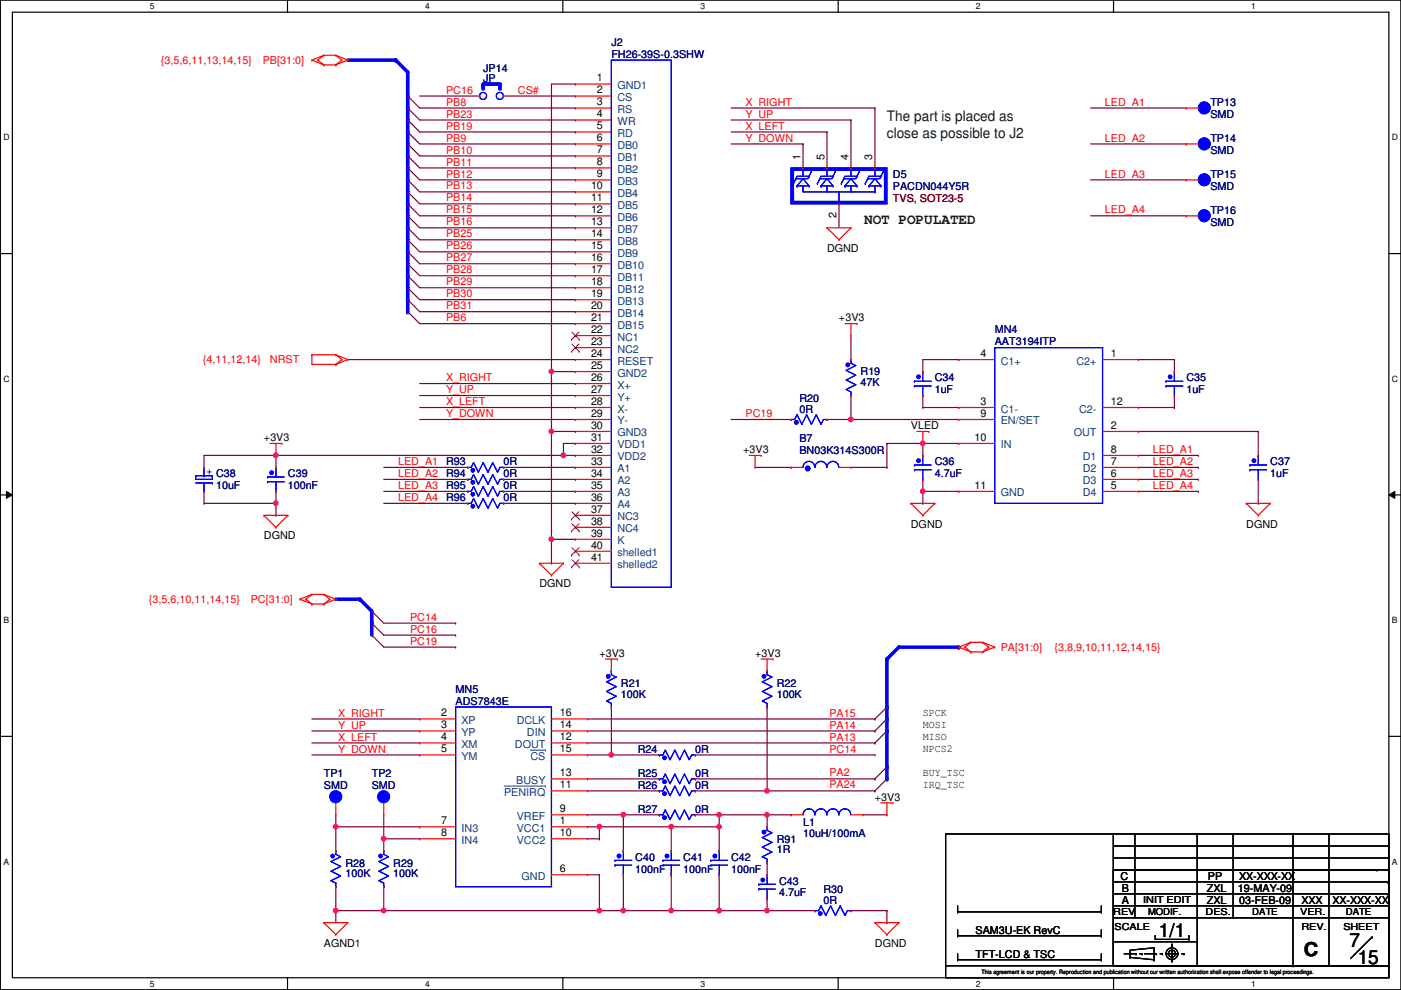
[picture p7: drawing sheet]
<svg xmlns="http://www.w3.org/2000/svg" width="297mm" height="210mm" viewBox="0 0 297 210" stroke-linecap="round" stroke-linejoin="round" font-family="sans-serif">
<defs><g id="words">
<g font-size="4.1">
<text x="245.7" y="198.8">1/1</text>
<text x="276.4" y="202.7">C</text>
<text x="286.1" y="200.8">7</text>
<text x="287.9" y="204.3">15</text>
</g>
<g font-size="3" fill="#003f00">
<text x="188" y="25.7">The part is placed as</text>
<text x="188" y="29.2">close as possible to J2</text>
<text x="183.2" y="47.5">NOT POPULATED</text>
</g>
<g font-size="2.3" fill="#00007f">
<text x="129.6" y="9.7">J2</text>
<text x="102.4" y="15.3">JP14</text>
<text x="102.4" y="17.4">JP</text>
<text x="129.6" y="12.3">FH26-39S-0.3SHW</text>
<text x="256.6" y="22.4">TP13</text>
<text x="256.6" y="25">SMD</text>
<text x="256.6" y="30.1">TP14</text>
<text x="256.6" y="32.6">SMD</text>
<text x="189.3" y="37.7">D5</text>
<text x="189.3" y="40.2">PACDN044Y5R</text>
<text x="256.6" y="37.7">TP15</text>
<text x="256.6" y="40.2">SMD</text>
<text x="256.6" y="45.3">TP16</text>
<text x="256.6" y="47.8">SMD</text>
<text x="210.9" y="70.7">MN4</text>
<text x="210.9" y="73.2">AAT3194ITP</text>
<text x="182.5" y="79.6">R19</text>
<text x="182.5" y="81.9">47K</text>
<text x="198.2" y="80.9">C34</text>
<text x="198.2" y="83.4">1uF</text>
<text x="251.5" y="80.9">C35</text>
<text x="251.5" y="83.4">1uF</text>
<text x="169.5" y="85.2">R20</text>
<text x="169.5" y="87.5">0R</text>
<text x="169.5" y="93.8">B7</text>
<text x="61" y="101.2">C39</text>
<text x="94.6" y="101.2">R94</text>
<text x="94.6" y="98.6">R93</text>
<text x="106.8" y="101.2">0R</text>
<text x="106.8" y="98.6">0R</text>
<text x="169.5" y="96.4">BN03K314S300R</text>
<text x="198.2" y="98.6">C36</text>
<text x="198.2" y="101.2">4.7uF</text>
<text x="269.3" y="98.6">C37</text>
<text x="269.3" y="101.2">1uF</text>
<text x="45.8" y="103.7">10uF</text>
<text x="61" y="103.7">100nF</text>
<text x="94.6" y="103.7">R95</text>
<text x="94.6" y="106.3">R96</text>
<text x="106.8" y="103.7">0R</text>
<text x="106.8" y="106.3">0R</text>
<text x="96.6" y="146.9">MN5</text>
<text x="96.6" y="149.4">ADS7843E</text>
<text x="131.7" y="145.6">R21</text>
<text x="131.7" y="147.9">100K</text>
<text x="164.7" y="145.6">R22</text>
<text x="164.7" y="147.9">100K</text>
<text x="135.2" y="159.6">R24</text>
<text x="147.4" y="159.6">0R</text>
<text x="68.7" y="164.7">TP1</text>
<text x="68.7" y="167.2">SMD</text>
<text x="78.8" y="164.7">TP2</text>
<text x="78.8" y="167.2">SMD</text>
<text x="135.2" y="167.2">R26</text>
<text x="135.2" y="164.7">R25</text>
<text x="147.4" y="167.2">0R</text>
<text x="147.4" y="164.7">0R</text>
<text x="135.2" y="172.3">R27</text>
<text x="147.4" y="172.3">0R</text>
<text x="164.7" y="178.6">R91</text>
<text x="170.3" y="175.1">L1</text>
<text x="170.3" y="177.4">10uH/100mA</text>
<text x="73.2" y="183.7">R28</text>
<text x="83.4" y="183.7">R29</text>
<text x="134.7" y="182.5">C40</text>
<text x="134.7" y="185">100nF</text>
<text x="144.9" y="182.5">C41</text>
<text x="144.9" y="185">100nF</text>
<text x="155" y="182.5">C42</text>
<text x="155" y="185">100nF</text>
<text x="164.7" y="180.9">1R</text>
<text x="73.2" y="186">100K</text>
<text x="83.4" y="186">100K</text>
<text x="165.2" y="187.5">C43</text>
<text x="165.2" y="190.1">4.7uF</text>
<text x="174.6" y="189.3">R30</text>
<text x="174.6" y="191.6">0R</text>
</g>
<g font-size="2.3" fill="#f00">
<text x="34.1" y="13.5">{3,5,6,11,13,14,15}</text>
<text x="55.7" y="13.5">PB[31:0]</text>
<text x="94.6" y="22.4">PB8</text>
<text x="94.6" y="19.9">PC16</text>
<text x="109.8" y="19.9">CS#</text>
<text x="158.1" y="22.4">X_RIGHT</text>
<text x="234.3" y="22.4">LED_A1</text>
<text x="94.6" y="27.5">PB19</text>
<text x="94.6" y="24.9">PB23</text>
<text x="158.1" y="27.5">X_LEFT</text>
<text x="158.1" y="24.9">Y_UP</text>
<text x="94.6" y="32.6">PB10</text>
<text x="94.6" y="35.1">PB11</text>
<text x="94.6" y="30">PB9</text>
<text x="158.1" y="30">Y_DOWN</text>
<text x="234.3" y="30">LED_A2</text>
<text x="94.6" y="40.2">PB13</text>
<text x="94.6" y="37.6">PB12</text>
<text x="234.3" y="37.6">LED_A3</text>
<text x="94.6" y="45.3">PB15</text>
<text x="94.6" y="47.8">PB16</text>
<text x="94.6" y="42.7">PB14</text>
<text x="234.3" y="45.3">LED_A4</text>
<text x="94.6" y="52.9">PB26</text>
<text x="94.6" y="50.3">PB25</text>
<text x="94.6" y="58">PB28</text>
<text x="94.6" y="55.4">PB27</text>
<text x="94.6" y="65.6">PB31</text>
<text x="94.6" y="60.5">PB29</text>
<text x="94.6" y="63">PB30</text>
<text x="94.6" y="68.1">PB6</text>
<text x="43" y="77">{4,11,12,14}</text>
<text x="57.2" y="77">NRST</text>
<text x="94.6" y="80.8">X_RIGHT</text>
<text x="94.6" y="83.4">Y_UP</text>
<text x="94.6" y="85.9">X_LEFT</text>
<text x="94.6" y="88.4">Y_DOWN</text>
<text x="158.1" y="88.4">PC19</text>
<text x="84.4" y="98.6">LED_A1</text>
<text x="84.4" y="101.1">LED_A2</text>
<text x="244.4" y="98.6">LED_A2</text>
<text x="244.4" y="96.1">LED_A1</text>
<text x="244.4" y="101.1">LED_A3</text>
<text x="84.4" y="103.7">LED_A3</text>
<text x="84.4" y="106.2">LED_A4</text>
<text x="244.4" y="103.7">LED_A4</text>
<text x="31.6" y="127.8">{3,5,6,10,11,14,15}</text>
<text x="53.2" y="127.8">PC[31:0]</text>
<text x="86.9" y="131.6">PC14</text>
<text x="86.9" y="134.2">PC16</text>
<text x="86.9" y="136.7">PC19</text>
<text x="212.2" y="138">PA[31:0]</text>
<text x="223.6" y="138">{3,8,9,10,11,12,14,15}</text>
<text x="71.7" y="151.9">X_RIGHT</text>
<text x="71.7" y="154.5">Y_UP</text>
<text x="175.8" y="154.5">PA14</text>
<text x="175.8" y="151.9">PA15</text>
<text x="71.7" y="157">X_LEFT</text>
<text x="71.7" y="159.6">Y_DOWN</text>
<text x="175.8" y="157">PA13</text>
<text x="175.8" y="159.6">PC14</text>
<text x="175.8" y="164.6">PA2</text>
<text x="175.8" y="167.2">PA24</text>
</g>
<g font-size="2.3">
<text x="126.6" y="17.3">1</text>
<text x="126.6" y="19.8">2</text>
<text x="126.6" y="22.4">3</text>
<text x="126.6" y="24.9">4</text>
<text x="126.6" y="27.4">5</text>
<text x="126.6" y="30">6</text>
<text x="126.6" y="32.5">7</text>
<text x="126.6" y="35.1">8</text>
<text x="169.7" y="33.8" transform="rotate(-90 169.7 33.8)">1</text>
<text x="174.8" y="33.8" transform="rotate(-90 174.8 33.8)">5</text>
<text x="179.9" y="33.8" transform="rotate(-90 179.9 33.8)">4</text>
<text x="185" y="33.8" transform="rotate(-90 185 33.8)">3</text>
<text x="125.3" y="40.1">10</text>
<text x="126.6" y="37.6">9</text>
<text x="125.3" y="42.7">11</text>
<text x="125.3" y="45.2">12</text>
<text x="125.3" y="47.8">13</text>
<text x="177.3" y="46.3" transform="rotate(-90 177.3 46.3)">2</text>
<text x="125.3" y="50.3">14</text>
<text x="125.3" y="52.8">15</text>
<text x="175.3" y="53.4">DGND</text>
<text x="125.3" y="55.4">16</text>
<text x="125.3" y="57.9">17</text>
<text x="125.3" y="60.5">18</text>
<text x="125.3" y="63">19</text>
<text x="125.3" y="65.5">20</text>
<text x="125.3" y="68.1">21</text>
<text x="125.3" y="70.6">22</text>
<text x="177.9" y="68.2">+3V3</text>
<text x="125.3" y="73.2">23</text>
<text x="125.3" y="75.7">24</text>
<text x="207.9" y="75.7">4</text>
<text x="235.5" y="75.7">1</text>
<text x="125.3" y="78.2">25</text>
<text x="125.3" y="80.8">26</text>
<text x="125.3" y="83.3">27</text>
<text x="125.3" y="85.9">28</text>
<text x="125.3" y="88.4">29</text>
<text x="207.9" y="85.9">3</text>
<text x="207.9" y="88.4">9</text>
<text x="235.5" y="85.9">12</text>
<text x="56" y="93.6">+3V3</text>
<text x="125.3" y="90.9">30</text>
<text x="125.3" y="93.5">31</text>
<text x="193.1" y="91">VLED</text>
<text x="206.6" y="93.5">10</text>
<text x="235.5" y="90.9">2</text>
<text x="125.3" y="96">32</text>
<text x="125.3" y="98.6">33</text>
<text x="125.3" y="101.1">34</text>
<text x="157.6" y="96.1">+3V3</text>
<text x="235.5" y="96">8</text>
<text x="235.5" y="98.6">7</text>
<text x="235.5" y="101.1">6</text>
<text x="125.3" y="103.6">35</text>
<text x="125.3" y="106.2">36</text>
<text x="206.6" y="103.6">11</text>
<text x="235.5" y="103.6">5</text>
<text x="125.3" y="108.7">37</text>
<text x="125.3" y="111.3">38</text>
<text x="125.3" y="113.8">39</text>
<text x="193.1" y="111.8">DGND</text>
<text x="264.2" y="111.8">DGND</text>
<text x="56" y="114.4">DGND</text>
<text x="125.3" y="116.3">40</text>
<text x="125.3" y="118.9">41</text>
<text x="114.4" y="124.5">DGND</text>
<text x="127.1" y="139.3">+3V3</text>
<text x="160.1" y="139.3">+3V3</text>
<text x="93.6" y="151.9">2</text>
<text x="93.6" y="154.4">3</text>
<text x="118.7" y="151.9">16</text>
<text x="118.7" y="154.4">14</text>
<text x="195.7" y="151.8">SPCK</text>
<text x="195.7" y="154.3">MOSI</text>
<text x="93.6" y="157">4</text>
<text x="93.6" y="159.5">5</text>
<text x="118.7" y="157">12</text>
<text x="118.7" y="159.5">15</text>
<text x="195.7" y="156.8">MISO</text>
<text x="195.7" y="159.4">NPCS2</text>
<text x="118.7" y="164.6">13</text>
<text x="118.7" y="167.1">11</text>
<text x="195.7" y="164.5">BUY_TSC</text>
<text x="195.7" y="167">IRQ_TSC</text>
<text x="118.7" y="172.2">9</text>
<text x="185.5" y="169.8">+3V3</text>
<text x="93.6" y="174.8">7</text>
<text x="93.6" y="177.3">8</text>
<text x="118.7" y="174.8">1</text>
<text x="118.7" y="177.3">10</text>
<text x="118.7" y="184.9">6</text>
<text x="237.6" y="186.5">C</text>
<text x="237.8" y="189.1">B</text>
<text x="237.8" y="191.6">A</text>
<text x="255.9" y="189.1">ZXL</text>
<text x="255.9" y="191.6">ZXL</text>
<text x="256.1" y="186.5">PP</text>
<text x="262.5" y="189.1">19-MAY-09</text>
<text x="262.7" y="186.5">XX-XXX-XX</text>
<text x="262.7" y="191.6">03-FEB-09</text>
<text x="275.9" y="191.6">XXX</text>
<text x="282.5" y="191.6">XX-XXX-XX</text>
<text x="206.8" y="198">SAM3U-EK RevC</text>
<text x="68.7" y="200.7">AGND1</text>
<text x="185.5" y="200.7">DGND</text>
<text x="206.8" y="203">TFT-LCD &amp; TSC</text>
</g>
<g font-size="2.3" fill="#003f7f">
<text x="130.9" y="18.9">GND1</text>
<text x="130.9" y="21.4">CS</text>
<text x="130.9" y="24">RS</text>
<text x="130.9" y="26.5">WR</text>
<text x="130.9" y="29">RD</text>
<text x="130.9" y="31.6">DB0</text>
<text x="130.9" y="34.1">DB1</text>
<text x="130.9" y="36.7">DB2</text>
<text x="130.9" y="39.2">DB3</text>
<text x="130.9" y="41.7">DB4</text>
<text x="130.9" y="44.3">DB5</text>
<text x="130.9" y="46.8">DB6</text>
<text x="130.9" y="49.4">DB7</text>
<text x="130.9" y="51.9">DB8</text>
<text x="130.9" y="54.4">DB9</text>
<text x="130.9" y="57">DB10</text>
<text x="130.9" y="59.5">DB11</text>
<text x="130.9" y="62.1">DB12</text>
<text x="130.9" y="64.6">DB13</text>
<text x="130.9" y="67.1">DB14</text>
<text x="130.9" y="69.7">DB15</text>
<text x="130.9" y="72.2">NC1</text>
<text x="130.9" y="74.8">NC2</text>
<text x="130.9" y="77.3">RESET</text>
<text x="212.2" y="77.3">C1+</text>
<text x="228.2" y="77.3">C2+</text>
<text x="130.9" y="79.8">GND2</text>
<text x="130.9" y="82.4">X+</text>
<text x="130.9" y="84.9">Y+</text>
<text x="130.9" y="87.5">X-</text>
<text x="212.2" y="87.5">C1-</text>
<text x="228.8" y="87.5">C2-</text>
<text x="130.9" y="90">Y-</text>
<text x="130.9" y="92.5">GND3</text>
<text x="130.9" y="95.1">VDD1</text>
<text x="212.2" y="90">EN/SET</text>
<text x="212.2" y="95.1">IN</text>
<text x="227.7" y="92.5">OUT</text>
<text x="130.9" y="97.6">VDD2</text>
<text x="130.9" y="100.2">A1</text>
<text x="229.6" y="97.6">D1</text>
<text x="229.6" y="100.2">D2</text>
<text x="130.9" y="102.7">A2</text>
<text x="130.9" y="105.2">A3</text>
<text x="130.9" y="107.8">A4</text>
<text x="212.2" y="105.2">GND</text>
<text x="229.6" y="102.7">D3</text>
<text x="229.6" y="105.2">D4</text>
<text x="130.9" y="110.3">NC3</text>
<text x="130.9" y="112.9">NC4</text>
<text x="130.9" y="115.4">K</text>
<text x="130.9" y="117.9">shelled1</text>
<text x="130.9" y="120.5">shelled2</text>
<text x="97.9" y="153.5">XP</text>
<text x="109.6" y="153.5">DCLK</text>
<text x="97.9" y="156">YP</text>
<text x="97.9" y="158.6">XM</text>
<text x="97.9" y="161.1">YM</text>
<text x="109.2" y="158.6">DOUT</text>
<text x="111.7" y="156">DIN</text>
<text x="112.5" y="161.1">CS</text>
<text x="109.5" y="166.2">BUSY</text>
<text x="106.9" y="168.7">PENIRQ</text>
<text x="109.6" y="173.8">VREF</text>
<text x="97.9" y="176.4">IN3</text>
<text x="97.9" y="178.9">IN4</text>
<text x="109.6" y="176.4">VCC1</text>
<text x="109.6" y="178.9">VCC2</text>
<text x="110.6" y="186.5">GND</text>
</g>
<text font-size="2.3" fill="#7f0000" x="189.3" y="42.8">TVS, SOT23-5</text>
<text font-size="2.3" fill="#00f" x="43.8" y="100.7">+ C38</text>
<g font-size="2">
<text x="242.4" y="191.4">INIT EDIT</text>
<text x="236" y="194">REV</text>
<text x="236.3" y="197.3">SCALE</text>
<text x="243.4" y="194">MODIF.</text>
<text x="255.6" y="194">DES.</text>
<text x="265.5" y="194">DATE</text>
<text x="275.7" y="194">VER.</text>
<text x="275.9" y="197.3">REV.</text>
<text x="284.8" y="197.3">SHEET</text>
<text x="285.3" y="194">DATE</text>
</g>
<g font-size="1.8">
<text x="31.8" y="1.9">5</text>
<text x="90.1" y="1.9">4</text>
<text x="148.5" y="1.9">3</text>
<text x="206.9" y="1.9">2</text>
<text x="265.3" y="1.9">1</text>
<text x=".7" y="29.8">D</text>
<text x="295.1" y="29.8">D</text>
<text x=".7" y="80.9">C</text>
<text x="295.1" y="80.9">C</text>
<text x=".7" y="132.1">B</text>
<text x="295.1" y="132.1">B</text>
<text x=".7" y="183.3">A</text>
<text x="295.1" y="183.3">A</text>
<text x="31.8" y="209.2">5</text>
<text x="90.1" y="209.2">4</text>
<text x="148.5" y="209.2">3</text>
<text x="206.9" y="209.2">2</text>
<text x="265.3" y="209.2">1</text>
</g>
<g font-size="1.3">
<text x="208.1" y="206.5">This agreement iiis our property. Reproduction and publication without our written authorization shall expose offender ttto lllegal proceedings.</text>
<text x="208.1" y="206.5">This agreement s our property. Reproduction and publication without our written authorization shall expose offender o egal proceedings.</text>
</g>
</g></defs>
<path d="M.1 0h296.9v209.8h-296.9zM2.6 2.6h291.9v204.7h-291.9z" fill="none" stroke="#000" stroke-width=".25"/>
<g fill="#fff">
<path d="M31.8 .3h1v2h-1z"/>
<path d="M31.8 207.6h1v1.9h-1z"/>
</g>
<path d="M61 0v2.6M61 207.3v2.5" fill="none" stroke="#000" stroke-width=".25"/>
<g fill="#fff">
<path d="M90.1 .3h1v2h-1z"/>
<path d="M90.1 207.6h1v1.9h-1z"/>
</g>
<path d="M119.3 0v2.6M119.3 207.3v2.5" fill="none" stroke="#000" stroke-width=".25"/>
<g fill="#fff">
<path d="M148.5 .3h1v2h-1z"/>
<path d="M148.5 207.6h1v1.9h-1z"/>
</g>
<path d="M177.7 0v2.6M177.7 207.3v2.5" fill="none" stroke="#000" stroke-width=".25"/>
<g fill="#fff">
<path d="M206.9 .3h1v2h-1z"/>
<path d="M206.9 207.6h1v1.9h-1z"/>
</g>
<path d="M236.1 0v2.6M236.1 207.3v2.5" fill="none" stroke="#000" stroke-width=".25"/>
<g fill="#fff">
<path d="M265.3 .3h.9v2h-.9z"/>
<path d="M265.3 207.6h.9v1.9h-.9z"/>
<path d="M.7 28.2h1.3v1.9h-1.3z"/>
<path d="M295.1 28.2h1.3v1.9h-1.3z"/>
<path d="M.7 79.3h1.3v2h-1.3z"/>
<path d="M295.1 79.3h1.3v2h-1.3z"/>
</g>
<path d="M.1 53.8h2.5M294.5 53.8h2.5" fill="none" stroke="#000" stroke-width=".25"/>
<g fill="#fff">
<path d="M.7 130.5h1.2v2h-1.2z"/>
<path d="M295.1 130.5h1.2v2h-1.2z"/>
</g>
<path d="M.1 104.9h2.5M294.5 104.9h2.5" fill="none" stroke="#000" stroke-width=".25"/>
<path d="M1.4 104.2l1.2 .7-1.2 .8zM294.5 104.9l1.2-.7v1.5z" fill="#000"/>
<path d="M1.4 104.2l1.2 .7-1.2 .8zM294.5 104.9l1.2-.7v1.5z" fill="none" stroke="#000" stroke-width=".21"/>
<g fill="#fff">
<path d="M.7 181.7h1.2v2h-1.2z"/>
<path d="M295.1 181.7h1.2v2h-1.2z"/>
</g>
<path d="M.1 156.1h2.5M294.5 156.1h2.5" fill="none" stroke="#000" stroke-width=".25"/>
<path d="M66.1 152.4h22.9M66.1 155h22.9M66.1 157.5h22.9M89 152.4h.1M89 155h.1M89 157.5h.1M66.1 160.1h22.9M89 160.1h.1M89 177.8h.1M89 177.8h-7.6v2.6M81.4 180.4h.1" fill="none" stroke="#7f003f" stroke-width=".25"/>
<circle cx="81.3" cy="177.8" r=".49" fill="#f0f"/>
<circle cx="81.3" cy="177.8" r=".49" fill="none" stroke="#f0f" stroke-width=".25"/>
<path d="M89 175.3h.1M89 175.3h-17.8v5.1M71.2 180.4h.1" fill="none" stroke="#7f003f" stroke-width=".25"/>
<circle cx="71.2" cy="175.3" r=".49" fill="#f0f"/>
<circle cx="71.2" cy="175.3" r=".49" fill="none" stroke="#f0f" stroke-width=".25"/>
<path d="M142.3 175.3h10.2M152.5 175.3h.1M71.2 193.1h.1M71.2 188v5.1" fill="none" stroke="#7f003f" stroke-width=".25"/>
<circle cx="152.5" cy="175.3" r=".49" fill="#f0f"/>
<circle cx="152.5" cy="175.3" r=".49" fill="none" stroke="#f0f" stroke-width=".25"/>
<path d="M124.5 177.8h2.6M124.5 172.8h7.7M127.1 177.8h.1M132.2 172.8h.1" fill="none" stroke="#7f003f" stroke-width=".25"/>
<circle cx="132.1" cy="172.7" r=".49" fill="#f0f"/>
<circle cx="132.1" cy="172.7" r=".49" fill="none" stroke="#f0f" stroke-width=".25"/>
<g fill="none" stroke="#7f003f" stroke-width=".25">
<path d="M124.5 157.5h61M124.5 155h61M124.5 152.4h61M185.5 157.5h.1M185.5 155h.1M185.5 152.4h.1M124.5 167.7h15.3M124.5 165.1h15.3M124.5 160.1h5.1M129.6 160.1h.1M139.8 167.7h.1M139.8 165.1h.1"/>
<path d="M147.4 167.7h15.2M147.4 165.1h38.1M162.6 167.7h.1M185.5 165.1h.1"/>
</g>
<circle cx="162.6" cy="167.7" r=".49" fill="#f0f"/>
<circle cx="162.6" cy="167.7" r=".49" fill="none" stroke="#f0f" stroke-width=".25"/>
<path d="M139.8 172.8h.1M139.8 172.8h-7.6v7.6M132.2 180.4h.1M132.2 193.1h.1M132.2 185.5v7.6" fill="none" stroke="#7f003f" stroke-width=".25"/>
<circle cx="132.1" cy="193.1" r=".49" fill="#f0f"/>
<circle cx="132.1" cy="193.1" r=".49" fill="none" stroke="#f0f" stroke-width=".25"/>
<path d="M152.5 193.1h.1M152.5 185.5v7.6" fill="none" stroke="#7f003f" stroke-width=".25"/>
<circle cx="152.5" cy="193.1" r=".49" fill="#f0f"/>
<circle cx="152.5" cy="193.1" r=".49" fill="none" stroke="#f0f" stroke-width=".25"/>
<path d="M71.2 193.1h10.2M81.4 193.1h.1" fill="none" stroke="#7f003f" stroke-width=".25"/>
<circle cx="71.2" cy="193.1" r=".49" fill="#f0f"/>
<circle cx="71.2" cy="193.1" r=".49" fill="none" stroke="#f0f" stroke-width=".25"/>
<circle cx="81.3" cy="193.1" r=".49" fill="#f0f"/>
<circle cx="81.3" cy="193.1" r=".49" fill="none" stroke="#f0f" stroke-width=".25"/>
<path d="M127.1 175.3h15.2M142.3 175.3h.1M132.2 193.1h10.1M142.3 193.1h.1" fill="none" stroke="#7f003f" stroke-width=".25"/>
<circle cx="142.3" cy="175.3" r=".49" fill="#f0f"/>
<circle cx="142.3" cy="175.3" r=".49" fill="none" stroke="#f0f" stroke-width=".25"/>
<path d="M124.5 175.3h2.6M127.1 175.3h.1M81.4 193.1h.1M81.4 188v5.1M127.1 193.1h.1M127.1 193.1h5.1M127.1 185.5v7.6M132.2 193.1h.1" fill="none" stroke="#7f003f" stroke-width=".25"/>
<circle cx="127.1" cy="175.3" r=".49" fill="#f0f"/>
<circle cx="127.1" cy="175.3" r=".49" fill="none" stroke="#f0f" stroke-width=".25"/>
<path d="M152.5 175.3h.1M152.5 172.8v7.6M142.3 193.1h.1M142.3 185.5v7.6M152.5 180.4h.1" fill="none" stroke="#7f003f" stroke-width=".25"/>
<circle cx="142.3" cy="193.1" r=".49" fill="#f0f"/>
<circle cx="142.3" cy="193.1" r=".49" fill="none" stroke="#f0f" stroke-width=".25"/>
<path d="M147.4 172.8h5.1M152.5 172.8h.1" fill="none" stroke="#7f003f" stroke-width=".25"/>
<circle cx="152.5" cy="172.7" r=".49" fill="#f0f"/>
<circle cx="152.5" cy="172.7" r=".49" fill="none" stroke="#f0f" stroke-width=".25"/>
<g fill="none" stroke="#7f003f" stroke-width=".25">
<path d="M127.1 177.8h.1M127.1 175.3v2.5M142.3 175.3v5.1M152.5 172.8h10.1M162.6 172.8h.1M124.5 185.5h2.6M127.1 185.5h.1M142.3 180.4h.1M142.3 193.1h10.2M152.5 193.1h.1M180.4 193.1h7.6M188 193.1h.1"/>
<path d="M188 195.6h.1M188 193.1v2.5"/>
</g>
<circle cx="162.6" cy="172.7" r=".49" fill="#f0f"/>
<circle cx="162.6" cy="172.7" r=".49" fill="none" stroke="#f0f" stroke-width=".25"/>
<path d="M129.6 149.9v10.2M129.6 160.1h.1M183 172.8h5M188 172.8h.1" fill="none" stroke="#7f003f" stroke-width=".25"/>
<circle cx="129.6" cy="160" r=".49" fill="#f0f"/>
<circle cx="129.6" cy="160" r=".49" fill="none" stroke="#f0f" stroke-width=".25"/>
<path d="M162.6 149.9v17.8M129.6 160.1h10.2M139.8 160.1h.1M162.6 167.7h.1M162.6 167.7h22.9M185.5 167.7h.1" fill="none" stroke="#7f003f" stroke-width=".25"/>
<path d="M190.6 137.2l-2.6 2.5" fill="none" stroke="#00f" stroke-width=".76"/>
<circle cx="188" cy="139.7" r=".38" fill="#00f"/>
<path d="M190.6 137.2h12.7" fill="none" stroke="#00f" stroke-width=".76"/>
<circle cx="203.3" cy="137.2" r=".38" fill="#00f"/>
<path d="M188 139.7v10.2" fill="none" stroke="#00f" stroke-width=".76"/>
<circle cx="188" cy="149.9" r=".38" fill="#00f"/>
<path d="M188 149.9v2.5" fill="none" stroke="#00f" stroke-width=".76"/>
<circle cx="188" cy="152.4" r=".38" fill="#00f"/>
<path d="M188 152.4v2.6" fill="none" stroke="#00f" stroke-width=".76"/>
<circle cx="188" cy="155" r=".38" fill="#00f"/>
<path d="M188 155v7.6" fill="none" stroke="#00f" stroke-width=".76"/>
<circle cx="188" cy="162.6" r=".38" fill="#00f"/>
<path d="M188 162.6v2.5" fill="none" stroke="#00f" stroke-width=".76"/>
<circle cx="188" cy="165.1" r=".38" fill="#00f"/>
<path d="M147.4 160.1h38.1M185.5 160.1h.1M152.5 193.1h10.1M162.6 193.1h.1" fill="none" stroke="#7f003f" stroke-width=".25"/>
<circle cx="152.5" cy="193.1" r=".49" fill="#f0f"/>
<circle cx="152.5" cy="193.1" r=".49" fill="none" stroke="#f0f" stroke-width=".25"/>
<g fill="none" stroke="#7f003f" stroke-width=".25">
<path d="M116.9 17.8h5.1M122 17.8h.1M89 33.1h33M89 28h33M122 33.1h.1M122 28h.1M89 58.5h33M89 40.7h33M89 45.8h33M122 58.5h.1M122 40.7h.1M122 45.8h.1"/>
<path d="M89 66.1h33M89 68.6h33M122 66.1h.1M122 68.6h.1M58.5 99.1h.1M58.5 96.6v2.5M89 86.4h33M106.8 99.1h15.2M116.9 91.5v27.9M122 86.4h.1M122 99.1h.1M116.9 119.4h.1"/>
<path d="M116.9 114.3h.1M116.9 114.3h5.1M122 114.3h.1M71.2 175.3h.1M71.2 172.8v2.5M81.4 177.8h.1M81.4 172.8v5"/>
</g>
<circle cx="116.9" cy="114.3" r=".49" fill="#f0f"/>
<circle cx="116.9" cy="114.3" r=".49" fill="none" stroke="#f0f" stroke-width=".25"/>
<path d="M89 88.9h33M122 88.9h.1M58.5 106.7h.1M58.5 104.2v2.5" fill="none" stroke="#7f003f" stroke-width=".25"/>
<circle cx="58.5" cy="106.7" r=".49" fill="#f0f"/>
<circle cx="58.5" cy="106.7" r=".49" fill="none" stroke="#f0f" stroke-width=".25"/>
<g fill="none" stroke="#7f003f" stroke-width=".25">
<path d="M89 35.6h33M89 25.4h33M122 35.6h.1M122 25.4h.1M89 53.4h33M89 48.3h33M122 53.4h.1M122 48.3h.1M89 61h33M116.9 78.8v12.7M122 61h.1M43.3 99.1h.1"/>
<path d="M43.3 96.6v2.5M116.9 91.5h.1M116.9 91.5h5.1M119.5 96.6h.1M119.5 96.6h2.5M119.5 94v2.6M122 96.6h.1M122 91.5h.1M58.5 109.3h.1M58.5 106.7v2.6M106.8 104.2h15.2M106.8 101.6h15.2"/>
<path d="M122 104.2h.1M122 101.6h.1"/>
</g>
<circle cx="116.9" cy="91.5" r=".49" fill="#f0f"/>
<circle cx="116.9" cy="91.5" r=".49" fill="none" stroke="#f0f" stroke-width=".25"/>
<g fill="none" stroke="#7f003f" stroke-width=".25">
<path d="M89 30.5h33M89 22.9h33M122 30.5h.1M122 22.9h.1M89 63.5h33M116.9 78.8h5.1M122 63.5h.1M122 78.8h.1M58.5 96.6h61M119.5 96.6h.1M119.5 94h2.5M122 94h.1"/>
<path d="M106.8 106.7h15.2M122 106.7h.1"/>
</g>
<circle cx="119.4" cy="96.5" r=".49" fill="#f0f"/>
<circle cx="119.4" cy="96.5" r=".49" fill="none" stroke="#f0f" stroke-width=".25"/>
<path d="M106.8 20.4h15.2M122 20.4h.1M89 43.2h33M122 43.2h.1M43.3 96.6h15.2M58.5 96.6h.1" fill="none" stroke="#7f003f" stroke-width=".25"/>
<circle cx="58.5" cy="96.5" r=".49" fill="#f0f"/>
<circle cx="58.5" cy="96.5" r=".49" fill="none" stroke="#f0f" stroke-width=".25"/>
<path d="M116.9 17.8v61M89 55.9h33M89 50.8h33M122 55.9h.1M122 50.8h.1M116.9 78.8h.1M43.3 106.7h15.2M58.5 106.7h.1" fill="none" stroke="#7f003f" stroke-width=".25"/>
<circle cx="116.9" cy="78.8" r=".49" fill="#f0f"/>
<circle cx="116.9" cy="78.8" r=".49" fill="none" stroke="#f0f" stroke-width=".25"/>
<path d="M89 38.1h33M122 38.1h.1M89 81.3h33M89 83.9h33M122 81.3h.1M122 83.9h.1M43.3 106.7h.1M43.3 104.2v2.5" fill="none" stroke="#7f003f" stroke-width=".25"/>
<path d="M86.4 63.5v2.6" fill="none" stroke="#00f" stroke-width=".76"/>
<circle cx="86.4" cy="66.1" r=".38" fill="#00f"/>
<path d="M83.9 12.7l2.5 2.6" fill="none" stroke="#00f" stroke-width=".76"/>
<circle cx="86.4" cy="15.3" r=".38" fill="#00f"/>
<path d="M73.7 12.7h10.2" fill="none" stroke="#00f" stroke-width=".76"/>
<circle cx="83.9" cy="12.7" r=".38" fill="#00f"/>
<path d="M89 20.4h12.7M101.7 20.4h.1" fill="none" stroke="#7f003f" stroke-width=".25"/>
<path d="M86.4 61v2.5" fill="none" stroke="#00f" stroke-width=".76"/>
<circle cx="86.4" cy="63.5" r=".38" fill="#00f"/>
<path d="M86.4 58.5v2.5" fill="none" stroke="#00f" stroke-width=".76"/>
<circle cx="86.4" cy="61" r=".38" fill="#00f"/>
<path d="M86.4 55.9v2.6" fill="none" stroke="#00f" stroke-width=".76"/>
<circle cx="86.4" cy="58.5" r=".38" fill="#00f"/>
<path d="M86.4 53.4v2.5" fill="none" stroke="#00f" stroke-width=".76"/>
<circle cx="86.4" cy="55.9" r=".38" fill="#00f"/>
<path d="M86.4 50.8v2.6" fill="none" stroke="#00f" stroke-width=".76"/>
<circle cx="86.4" cy="53.4" r=".38" fill="#00f"/>
<path d="M86.4 48.3v2.5" fill="none" stroke="#00f" stroke-width=".76"/>
<circle cx="86.4" cy="50.8" r=".38" fill="#00f"/>
<path d="M86.4 45.8v2.5" fill="none" stroke="#00f" stroke-width=".76"/>
<circle cx="86.4" cy="48.3" r=".38" fill="#00f"/>
<path d="M86.4 43.2v2.6" fill="none" stroke="#00f" stroke-width=".76"/>
<circle cx="86.4" cy="45.8" r=".38" fill="#00f"/>
<path d="M86.4 40.7v2.5" fill="none" stroke="#00f" stroke-width=".76"/>
<circle cx="86.4" cy="43.2" r=".38" fill="#00f"/>
<path d="M86.4 38.1v2.6" fill="none" stroke="#00f" stroke-width=".76"/>
<circle cx="86.4" cy="40.7" r=".38" fill="#00f"/>
<path d="M86.4 35.6v2.5" fill="none" stroke="#00f" stroke-width=".76"/>
<circle cx="86.4" cy="38.1" r=".38" fill="#00f"/>
<path d="M86.4 33.1v2.5" fill="none" stroke="#00f" stroke-width=".76"/>
<circle cx="86.4" cy="35.6" r=".38" fill="#00f"/>
<path d="M86.4 30.5v2.6" fill="none" stroke="#00f" stroke-width=".76"/>
<circle cx="86.4" cy="33.1" r=".38" fill="#00f"/>
<path d="M86.4 28v2.5" fill="none" stroke="#00f" stroke-width=".76"/>
<circle cx="86.4" cy="30.5" r=".38" fill="#00f"/>
<path d="M86.4 25.4v2.6" fill="none" stroke="#00f" stroke-width=".76"/>
<circle cx="86.4" cy="28" r=".38" fill="#00f"/>
<path d="M86.4 22.9v2.5" fill="none" stroke="#00f" stroke-width=".76"/>
<circle cx="86.4" cy="25.4" r=".38" fill="#00f"/>
<path d="M86.4 20.4v2.5" fill="none" stroke="#00f" stroke-width=".76"/>
<circle cx="86.4" cy="22.9" r=".38" fill="#00f"/>
<path d="M86.4 15.3v5.1" fill="none" stroke="#00f" stroke-width=".76"/>
<circle cx="86.4" cy="20.4" r=".38" fill="#00f"/>
<path d="M81.4 132.1h15.2M81.4 134.7h15.2M96.6 132.1h.1M96.6 134.7h.1" fill="none" stroke="#7f003f" stroke-width=".25"/>
<path d="M78.8 129.6v2.5" fill="none" stroke="#00f" stroke-width=".76"/>
<circle cx="78.8" cy="132.1" r=".38" fill="#00f"/>
<path d="M71.2 127h5.1" fill="none" stroke="#00f" stroke-width=".76"/>
<circle cx="76.3" cy="127" r=".38" fill="#00f"/>
<path d="M76.3 127l2.5 2.6" fill="none" stroke="#00f" stroke-width=".76"/>
<circle cx="78.8" cy="129.6" r=".38" fill="#00f"/>
<g fill="none" stroke="#7f003f" stroke-width=".25">
<path d="M195.7 76.2h7.6M203.3 76.2h.1M155 88.9h12.7M167.7 88.9h.1M175.3 88.9h5.1M180.4 88.9h.1M180.4 83.9v5M195.7 86.4h.1M195.7 83.9v2.5M195.7 94h7.6M203.3 94h.1M241.4 99.1h12.7"/>
<path d="M241.4 96.6h12.7M254.1 99.1h.1M254.1 96.6h.1"/>
</g>
<circle cx="195.6" cy="94" r=".49" fill="#f0f"/>
<circle cx="195.6" cy="94" r=".49" fill="none" stroke="#f0f" stroke-width=".25"/>
<path d="M195.7 78.8h.1M195.7 76.2v2.6M180.4 88.9h22.9M203.3 88.9h.1M241.4 91.5h25.4M241.4 86.4h7.6M249 86.4h.1M266.8 91.5h.1" fill="none" stroke="#7f003f" stroke-width=".25"/>
<circle cx="180.4" cy="88.9" r=".49" fill="#f0f"/>
<circle cx="180.4" cy="88.9" r=".49" fill="none" stroke="#f0f" stroke-width=".25"/>
<g fill="none" stroke="#7f003f" stroke-width=".25">
<path d="M241.4 76.2h7.6M249 76.2h.1M249 86.4h.1M249 83.9v2.5M195.7 106.7h.1M195.7 104.2h.1M195.7 104.2h7.6M195.7 101.6v5.1M203.3 104.2h.1M241.4 104.2h12.7M254.1 104.2h.1M266.8 106.7h.1"/>
<path d="M266.8 101.6v5.1"/>
</g>
<circle cx="195.6" cy="104.2" r=".49" fill="#f0f"/>
<circle cx="195.6" cy="104.2" r=".49" fill="none" stroke="#f0f" stroke-width=".25"/>
<g fill="none" stroke="#7f003f" stroke-width=".25">
<path d="M73.7 76.2h48.3M122 76.2h.1M180.4 76.2h.1M180.4 71.2v5M249 78.8h.1M249 76.2v2.6M195.7 96.6h.1M195.7 94v2.6M195.7 86.4h7.6M203.3 86.4h.1M266.8 96.6h.1M266.8 91.5v5.1"/>
<path d="M241.4 101.6h12.7M254.1 101.6h.1M162.6 172.8h.1M162.6 172.8v2.5M162.6 172.8h5.1M167.7 172.8h.1M162.6 185.5h.1M162.6 193.1h.1M162.6 182.9v2.6M162.6 190.5v2.6"/>
</g>
<circle cx="162.6" cy="193.1" r=".49" fill="#f0f"/>
<circle cx="162.6" cy="193.1" r=".49" fill="none" stroke="#f0f" stroke-width=".25"/>
<g fill="none" stroke="#7f003f" stroke-width=".25">
<path d="M155 22.9h30.5M155 30.5h15.3M155 28h20.3M155 25.4h25.4M170.3 35.6h.1M170.3 30.5h.1M170.3 30.5v5.1M175.3 35.6h.1M175.3 28h.1M175.3 28v7.6M180.4 35.6h.1M180.4 25.4h.1"/>
<path d="M180.4 25.4v10.2M185.5 22.9h.1M185.5 35.6h.1M185.5 22.9v12.7M231.2 22.9h20.3M231.2 30.5h20.3M231.2 38.1h20.3M251.5 22.9h.1M251.5 30.5h.1M251.5 38.1h.1M177.9 43.2h.1M177.9 43.2v5.1"/>
<path d="M231.2 45.8h20.3M251.5 45.8h.1M81.4 99.1h17.7M99.1 99.1h.1M160.1 99.1h7.6M167.7 99.1h.1M180.4 99.1h7.6M188 99.1h.1M188 94h.1M188 94v5.1M188 94h7.7M195.7 94h.1"/>
<path d="M81.4 101.6h17.7M81.4 104.2h17.7M81.4 106.7h17.7M99.1 101.6h.1M99.1 104.2h.1M99.1 106.7h.1M81.4 193.1h45.7M127.1 193.1h.1M162.6 193.1h10.2M172.8 193.1h.1"/>
</g>
<circle cx="127.1" cy="193.1" r=".49" fill="#f0f"/>
<circle cx="127.1" cy="193.1" r=".49" fill="none" stroke="#f0f" stroke-width=".25"/>
<path d="M71.2 193.1h.1M71.2 193.1v2.5" fill="none" stroke="#7f003f" stroke-width=".25"/>
<path d="M78.8 132.1v2.6" fill="none" stroke="#00f" stroke-width=".76"/>
<circle cx="78.8" cy="132.1" r=".38" fill="#00f"/>
<g fill="none" stroke="#7f003f" stroke-width=".25">
<path d="M86.4 38.1h.1M86.4 35.6h.1M86.4 33.1h.1M86.4 30.5h.1M86.4 28h.1M86.4 25.4h.1M86.4 22.9h.1M86.4 20.4h.1M86.4 38.1l2.6 2.6M86.4 35.6l2.6 2.5M86.4 33.1l2.6 2.5M86.4 30.5l2.6 2.6"/>
<path d="M86.4 28l2.6 2.5M86.4 25.4l2.6 2.6M86.4 22.9l2.6 2.5M86.4 20.4l2.6 2.5M86.4 58.5h.1M86.4 55.9h.1M86.4 53.4h.1M86.4 50.8h.1M86.4 48.3h.1M86.4 45.8h.1M86.4 43.2h.1M86.4 40.7h.1"/>
<path d="M86.4 58.5l2.6 2.5M86.4 55.9l2.6 2.6M86.4 53.4l2.6 2.5M86.4 50.8l2.6 2.6M86.4 48.3l2.6 2.5M86.4 45.8l2.6 2.5M86.4 43.2l2.6 2.6M86.4 40.7l2.6 2.5M86.4 66.1h.1M86.4 63.5h.1M86.4 61h.1M86.4 66.1l2.6 2.5"/>
<path d="M86.4 63.5l2.6 2.6M86.4 61l2.6 2.5M78.8 132.1h.1M78.8 129.6h.1M78.8 134.7h.1M78.8 134.7l2.6 2.5h15.2M78.8 132.1l2.6 2.6M78.8 129.6l2.6 2.5M96.6 137.2h.1M185.5 152.4h.1M185.5 155h.1M185.5 157.5h.1"/>
<path d="M188 149.9l-2.5 2.5M188 152.4l-2.5 2.6M188 155l-2.5 2.5M185.5 165.1h.1M185.5 167.7h.1M188 162.6l-2.5 2.5M188 165.1l-2.5 2.6"/>
</g>
<g fill="none" stroke="#f00" stroke-width=".25">
<path d="M66.1 12.7h.1M66.1 12.7l2.6 1.1M67.4 12.7h.1M67.4 12.7l1.3 1.1M68.7 13.8h.1M68.7 11.7h.1M68.7 13.8h2.5M68.7 11.7h2.5M68.7 11.7l-2.6 1M68.7 11.7l-1.3 1M71.2 11.7h.1M71.2 13.8h.1"/>
<path d="M71.2 11.7l2.5 1M71.2 11.7l1.3 1M72.5 12.7h.1M72.5 12.7l-1.3 1.1M73.7 12.7h.1M73.7 12.7l-2.5 1.1M175.3 48.3h.1M175.3 48.3h5.1M175.3 48.3l2.6 2.5M177.9 50.8h.1M180.4 48.3h.1M180.4 48.3l-2.5 2.5"/>
<path d="M66.1 75.2h.1M66.1 75.2v2.1h5.1M66.1 75.2h5.1M71.2 77.3h.1M71.2 75.2h.1M71.2 75.2l2.5 1M71.2 75.2l1.3 1M72.5 76.2h.1M72.5 76.2l-1.3 1.1M73.7 76.2h.1M73.7 76.2l-2.5 1.1M179.2 68.6h2.5"/>
<path d="M180.4 71.2h.1M180.4 68.6v2.6M181.7 68.6h.1M57.2 94h2.6M58.5 96.6h.1M58.5 94v2.6M59.8 94h.1M158.8 96.6h2.6M160.1 99.1h.1M160.1 96.6v2.5M161.4 96.6h.1M194.4 91.5h2.5"/>
<path d="M195.7 94h.1M195.7 91.5v2.5M196.9 91.5h.1M56 109.3h.1M56 109.3h5M56 109.3l2.5 2.5M58.5 111.8h.1M61 109.3h.1M61 109.3l-2.5 2.5M114.4 119.4h.1M114.4 119.4h5.1M114.4 119.4l2.5 2.6"/>
<path d="M119.5 119.4h.1M119.5 119.4l-2.6 2.6M193.1 106.7h.1M193.1 106.7h5.1M193.1 106.7l2.6 2.6M195.7 109.3h.1M198.2 106.7h.1M198.2 106.7l-2.5 2.6M264.2 106.7h.1M264.2 106.7h5.1M264.2 106.7l2.6 2.6M266.8 109.3h.1"/>
<path d="M269.3 106.7h.1M269.3 106.7l-2.5 2.6M63.6 127h.1M63.6 127l2.5 1.1M64.9 127h.1M64.9 127l1.2 1.1M66.1 128.1h.1M66.1 126h.1M66.1 128.1h2.6M66.1 126h2.6M66.1 126l-2.5 1M66.1 126l-1.2 1"/>
<path d="M68.7 126h.1M68.7 128.1h.1M68.7 126l2.5 1M68.7 126l1.2 1M69.9 127h.1M69.9 127l-1.2 1.1M71.2 127h.1M71.2 127l-2.5 1.1M116.9 122h.1M128.4 139.7h2.5M129.6 139.7v2.6M130.9 139.7h.1"/>
<path d="M161.4 139.7h2.5M162.6 139.7v2.6M163.9 139.7h.1M203.3 137.2h.1M203.3 137.2l2.5 1M204.6 137.2h.1M204.6 137.2l1.2 1M205.8 138.2h.1M205.8 136.2h.1M205.8 138.2h2.6M205.8 136.2h2.6M205.8 136.2l-2.5 1"/>
<path d="M205.8 136.2l-1.2 1M208.4 136.2h.1M208.4 138.2h.1M208.4 136.2l2.5 1M208.4 136.2l1.2 1M209.6 137.2h.1M209.6 137.2l-1.2 1M210.9 137.2h.1M210.9 137.2l-2.5 1M129.6 142.3h.1M162.6 142.3h.1M186.8 170.2h2.5"/>
<path d="M188 172.8h.1M188 170.2v2.6M189.3 170.2h.1M68.7 195.6h.1M68.7 195.6h5M68.7 195.6l2.5 2.6M71.2 198.2h.1M73.7 195.6h.1M73.7 195.6l-2.5 2.6M185.5 195.6h.1M185.5 195.6h5.1M185.5 195.6l2.5 2.6"/>
<path d="M188 198.2h.1M190.6 195.6h.1M190.6 195.6l-2.6 2.6"/>
</g>
<g fill="none" stroke="#000" stroke-width=".25">
<path d="M200.5 176.8h.1M200.5 176.8h35.5M200.5 176.8v28M236 176.8h58.5v28h-58.5zM236 179.4h58.5M240.6 176.8h.1M240.6 176.8v17.8M253.8 176.8h.1M253.8 176.8v28M261.4 176.8h.1M261.4 176.8v17.8M274.1 176.8v28"/>
<path d="M281.8 176.8h.1M281.8 176.8v28M294.5 179.4h.1M203 198.4h.1M203 193.3h.1M203 192.1v1.2M203 197.1v1.3M203 198.4h30.5M203 193.3h30.5M233.5 198.4h.1M233.5 193.3h.1M233.5 192.1v1.2"/>
<path d="M233.5 197.1v1.3M236 184.4h58.5v20.4h-58.5zM236 189.5h58.2M236 187h58.2M236 184.4h55.9M236 181.9h58.5M236 194.6h58.5M236 199.7h17.8M236 192.1h58.5M244.9 198.4h.1M244.9 198.4v.8h7.1M252 199.2h.1"/>
<path d="M252 198.4h.1M252 198.4v.8M253.8 199.7h.1M290.9 198.7h.1M290.9 198.7l-4.6 4.5M291.9 184.4h.1M294.2 189.5h.1M294.2 187h.1M294.5 181.9h.1M294.5 194.6h.1M294.5 192.1h.1M200.5 204.8h94v2.5h-94z"/>
<path d="M200.5 204.8h.1M203 203.5h.1M203 203.5h30.5M203 202.2v1.3M233.5 203.5h.1M233.5 202.2v1.3M238.3 202.2h2.6M239.6 203h.1M239.6 203l5.1 .5M240.9 202.2h.1M241.6 202.2h.5M242.1 202.2h.1"/>
<path d="M242.7 202.2h2.5M244.7 201h.1M244.7 203.5h.1M244.7 201l-5.1 .5v1.5M244.7 201v2.5M245.2 202.2h.1M246 202.2h.5M246.5 202.2h.1M247.2 202.2h2.6M248.5 200.2h.1M248.5 201.5h.1M248.5 200.2v.5"/>
<path d="M248.5 201.5v2.5M249.8 202.2h.1M250.5 202.2h.5M251 202.2h.1M274.1 204.8h.1"/>
<circle cx="248.5" cy="202.2" r=".75"/>
<circle cx="248.5" cy="202.2" r="1.25"/>
</g>
<path d="M195.7 78.8h.1M195.7 78.8v2M193.9 81.8h.1M193.9 80.8h.1M193.9 81.8h3.5M193.9 80.8h3.5M195.7 83.9h.1M195.7 81.8v2.1" fill="none" stroke="#00f" stroke-width=".25"/>
<circle cx="194.7" cy="79.9" r=".37" fill="#00f"/>
<g fill="none" stroke="#00f" stroke-width=".25">
<path d="M195.7 78.8h.1M195.7 78.8v2M193.9 81.8h.1M193.9 80.8h.1M193.9 81.8h3.5M193.9 80.8h3.5M195.7 83.9h.1M195.7 81.8v2.1"/>
<circle cx="194.7" cy="79.9" r=".37"/>
</g>
<circle cx="194.7" cy="79.9" r=".37" fill="#00f"/>
<circle cx="194.7" cy="79.9" r=".37" fill="none" stroke="#00f" stroke-width=".25"/>
<path d="M195.7 78.8h.1M195.7 83.9h.1" fill="none" stroke="#f00" stroke-width=".25"/>
<circle cx="255.3" cy="30.5" r="1.25" fill="#00f"/>
<circle cx="255.3" cy="30.5" r="1.25" fill="none" stroke="#00f" stroke-width=".25"/>
<circle cx="255.3" cy="30.5" r="1.25" fill="#00f"/>
<g fill="none" stroke="#00f" stroke-width=".25">
<path d="M160.9 188.5h.1M160.9 187.5h.1M160.9 188.5h3.5M160.9 187.5h3.5M162.6 185.5h.1M162.6 190.5h.1M162.6 185.5v2M162.6 188.5v2"/>
<circle cx="255.3" cy="30.5" r="1.25"/>
</g>
<path d="M251.5 30.5h.1M251.5 30.5h2.6" fill="none" stroke="#f00" stroke-width=".25"/>
<circle cx="161.7" cy="186.6" r=".37" fill="#00f"/>
<g fill="none" stroke="#00f" stroke-width=".25">
<path d="M160.9 188.5h.1M160.9 187.5h.1M160.9 188.5h3.5M160.9 187.5h3.5M162.6 185.5h.1M162.6 190.5h.1M162.6 185.5v2M162.6 188.5v2"/>
<circle cx="161.7" cy="186.6" r=".37"/>
</g>
<circle cx="161.7" cy="186.6" r=".37" fill="#00f"/>
<g fill="none" stroke="#00f" stroke-width=".25">
<path d="M130.4 183.4h.1M130.4 182.4h.1M130.4 183.4h3.5M130.4 182.4h3.5M132.2 180.4h.1M132.2 185.5h.1M132.2 180.4v2M132.2 183.4v2.1"/>
<circle cx="161.7" cy="186.6" r=".37"/>
</g>
<path d="M162.6 185.5h.1M162.6 190.5h.1" fill="none" stroke="#f00" stroke-width=".25"/>
<circle cx="131.2" cy="181.5" r=".37" fill="#00f"/>
<g fill="none" stroke="#00f" stroke-width=".25">
<path d="M130.4 183.4h.1M130.4 182.4h.1M130.4 183.4h3.5M130.4 182.4h3.5M132.2 180.4h.1M132.2 185.5h.1M132.2 180.4v2M132.2 183.4v2.1"/>
<circle cx="131.2" cy="181.5" r=".37"/>
</g>
<circle cx="131.2" cy="181.5" r=".37" fill="#00f"/>
<g fill="none" stroke="#00f" stroke-width=".25">
<path d="M71.2 188h.1M71.2 180.4h.1M71.2 180.4v.7l1 .6-2 1 2 1-2 1 2 1-2 1 1 .5v.8"/>
<circle cx="131.2" cy="181.5" r=".37"/>
</g>
<path d="M132.2 180.4h.1M132.2 185.5h.1" fill="none" stroke="#f00" stroke-width=".25"/>
<circle cx="70.5" cy="181.5" r=".37" fill="#00f"/>
<g fill="none" stroke="#00f" stroke-width=".25">
<path d="M71.2 188h.1M71.2 180.4h.1M71.2 180.4v.7l1 .6-2 1 2 1-2 1 2 1-2 1 1 .5v.8"/>
<circle cx="70.5" cy="181.5" r=".37"/>
</g>
<circle cx="70.5" cy="181.5" r=".37" fill="#00f"/>
<circle cx="70.5" cy="181.5" r=".37" fill="none" stroke="#00f" stroke-width=".25"/>
<path d="M71.2 180.4h.1M71.2 188h.1" fill="none" stroke="#f00" stroke-width=".25"/>
<circle cx="255.3" cy="22.9" r="1.25" fill="#00f"/>
<circle cx="255.3" cy="22.9" r="1.25" fill="none" stroke="#00f" stroke-width=".25"/>
<circle cx="255.3" cy="22.9" r="1.25" fill="#00f"/>
<circle cx="255.3" cy="22.9" r="1.25" fill="none" stroke="#00f" stroke-width=".25"/>
<path d="M251.5 22.9h.1M251.5 22.9h2.6" fill="none" stroke="#f00" stroke-width=".25"/>
<circle cx="81.3" cy="168.9" r="1.25" fill="#00f"/>
<circle cx="81.3" cy="168.9" r="1.25" fill="none" stroke="#00f" stroke-width=".25"/>
<circle cx="81.3" cy="168.9" r="1.25" fill="#00f"/>
<circle cx="81.3" cy="168.9" r="1.25" fill="none" stroke="#00f" stroke-width=".25"/>
<path d="M81.4 172.8h.1M81.4 170.2v2.6" fill="none" stroke="#f00" stroke-width=".25"/>
<circle cx="71.2" cy="168.9" r="1.25" fill="#00f"/>
<circle cx="71.2" cy="168.9" r="1.25" fill="none" stroke="#00f" stroke-width=".25"/>
<circle cx="71.2" cy="168.9" r="1.25" fill="#00f"/>
<g fill="none" stroke="#00f" stroke-width=".25">
<path d="M99.1 101.6h.1M99.1 101.6h.8l.5-1 1 2.1 1-2.1 1.1 2.1 1-2.1 1 2.1 .5-1.1h.8M106.8 101.6h.1"/>
<circle cx="71.2" cy="168.9" r="1.25"/>
</g>
<path d="M71.2 172.8h.1M71.2 170.2v2.6" fill="none" stroke="#f00" stroke-width=".25"/>
<circle cx="100.3" cy="102.3" r=".37" fill="#00f"/>
<g fill="none" stroke="#00f" stroke-width=".25">
<path d="M99.1 101.6h.1M99.1 101.6h.8l.5-1 1 2.1 1-2.1 1.1 2.1 1-2.1 1 2.1 .5-1.1h.8M106.8 101.6h.1"/>
<circle cx="100.3" cy="102.3" r=".37"/>
</g>
<circle cx="100.3" cy="102.3" r=".37" fill="#00f"/>
<circle cx="100.3" cy="102.3" r=".37" fill="none" stroke="#00f" stroke-width=".25"/>
<path d="M99.1 101.6h.1M106.8 101.6h.1" fill="none" stroke="#f00" stroke-width=".25"/>
<circle cx="255.3" cy="45.7" r="1.25" fill="#00f"/>
<circle cx="255.3" cy="45.7" r="1.25" fill="none" stroke="#00f" stroke-width=".25"/>
<circle cx="255.3" cy="45.7" r="1.25" fill="#00f"/>
<g fill="none" stroke="#00f" stroke-width=".25">
<path d="M139.8 172.8h.1M139.8 172.8h.7l.6-1.1 1 2.1 1-2.1 1 2.1 1-2.1 1 2.1 .5-1h.8M147.4 172.8h.1"/>
<circle cx="255.3" cy="45.7" r="1.25"/>
</g>
<path d="M251.5 45.8h.1M251.5 45.8h2.6" fill="none" stroke="#f00" stroke-width=".25"/>
<circle cx="140.9" cy="173.4" r=".37" fill="#00f"/>
<g fill="none" stroke="#00f" stroke-width=".25">
<path d="M139.8 172.8h.1M139.8 172.8h.7l.6-1.1 1 2.1 1-2.1 1 2.1 1-2.1 1 2.1 .5-1h.8M147.4 172.8h.1"/>
<circle cx="140.9" cy="173.4" r=".37"/>
</g>
<circle cx="140.9" cy="173.4" r=".37" fill="#00f"/>
<g fill="none" stroke="#00f" stroke-width=".25">
<path d="M170.3 99.1a1.25 1.25 0 0 1 1.2-1.3 1.25 1.25 0 0 1 1.3 1.3M172.8 99.1a1.25 1.25 0 0 1 1.3-1.3 1.25 1.25 0 0 1 1.2 1.3M175.3 99.1a1.25 1.25 0 0 1 1.3-1.3 1.25 1.25 0 0 1 1.2 1.3"/>
<circle cx="140.9" cy="173.4" r=".37"/>
</g>
<path d="M139.8 172.8h.1M147.4 172.8h.1" fill="none" stroke="#f00" stroke-width=".25"/>
<circle cx="171.3" cy="99.3" r=".49" fill="#00f"/>
<g fill="none" stroke="#00f" stroke-width=".25">
<path d="M170.3 99.1a1.25 1.25 0 0 1 1.2-1.3 1.25 1.25 0 0 1 1.3 1.3M172.8 99.1a1.25 1.25 0 0 1 1.3-1.3 1.25 1.25 0 0 1 1.2 1.3M175.3 99.1a1.25 1.25 0 0 1 1.3-1.3 1.25 1.25 0 0 1 1.2 1.3"/>
<circle cx="171.3" cy="99.3" r=".49"/>
</g>
<circle cx="171.3" cy="99.3" r=".49" fill="#00f"/>
<g fill="none" stroke="#00f" stroke-width=".25">
<path d="M139.8 167.7h.1M139.8 167.7h.7l.6-1 1 2 1-2 1 2 1-2 1 2 .5-1h.8M147.4 167.7h.1"/>
<circle cx="171.3" cy="99.3" r=".49"/>
</g>
<path d="M167.7 99.1h.1M167.7 99.1h2.6M177.9 99.1h2.5M180.4 99.1h.1" fill="none" stroke="#f00" stroke-width=".25"/>
<circle cx="140.9" cy="168.3" r=".37" fill="#00f"/>
<g fill="none" stroke="#00f" stroke-width=".25">
<path d="M139.8 167.7h.1M139.8 167.7h.7l.6-1 1 2 1-2 1 2 1-2 1 2 .5-1h.8M147.4 167.7h.1"/>
<circle cx="140.9" cy="168.3" r=".37"/>
</g>
<circle cx="140.9" cy="168.3" r=".37" fill="#00f"/>
<g fill="none" stroke="#00f" stroke-width=".25">
<path d="M168.2 38.9h.1M168.7 37.9h.1M169 39.4h.1M169 39.4l1.3-1.5 1.2 1.5M169 39.4h2.5M170.3 35.6h.1M170.3 39.4h.1M170.3 35.6v1.8M170.3 39.4v1.3h15.2M171.5 39.4h.1M171.5 37.4h.1M171.5 37.4h-2.5l-.8 1.5"/>
<path d="M172 36.4h.1M172 36.4l-.7 1.5h-2.6M173.3 38.9h.1M173.8 37.9h.1M174.1 39.4h.1M174.1 39.4h2.5M174.1 39.4l1.2-1.5 1.3 1.5M175.3 39.4h.1M175.3 35.6h.1M175.3 35.6v1.8M175.3 39.4v1.3M176.6 37.4h.1"/>
<path d="M176.6 39.4h.1M176.6 37.4h-2.5l-.8 1.5M177.1 36.4h.1M177.1 36.4l-.7 1.5h-2.6M178.4 38.9h.1M178.9 37.9h.1M179.2 39.4h.1M179.2 39.4h2.5M179.2 39.4l1.2-1.5 1.3 1.5M180.4 39.4h.1M180.4 35.6h.1M180.4 35.6v1.8"/>
<path d="M180.4 39.4v1.3M181.7 37.4h.1M181.7 39.4h.1M181.7 37.4h-2.5l-.8 1.5M182.2 36.4h.1M182.2 36.4l-.8 1.5h-2.5M183.5 38.9h.1M184 37.9h.1M184.2 39.4h.1M184.2 39.4h2.6M184.2 39.4l1.3-1.5 1.3 1.5M185.5 39.4h.1"/>
<path d="M185.5 35.6h.1M185.5 35.6v1.8M185.5 39.4v1.3M186.8 37.4h.1M186.8 39.4h.1M186.8 37.4h-2.6l-.7 1.5M187.3 36.4h.1M187.3 36.4l-.8 1.5h-2.5M177.9 40.7h.1M177.9 40.7v2.5M185.5 40.7h.1M140.5 183.4h.1"/>
<path d="M140.5 182.4h.1M140.5 183.4h3.6M140.5 182.4h3.6M142.3 180.4h.1M142.3 185.5h.1M142.3 180.4v2M142.3 183.4v2.1"/>
<circle cx="140.9" cy="168.3" r=".37"/>
</g>
<path d="M170.3 35.6h.1M175.3 35.6h.1M180.4 35.6h.1M185.5 35.6h.1M177.9 43.2h.1M139.8 167.7h.1M147.4 167.7h.1" fill="none" stroke="#f00" stroke-width=".25"/>
<path d="M168 35.9h19.8v7.1h-19.8z" fill="none" stroke="#00f" stroke-width=".76"/>
<circle cx="141.4" cy="181.5" r=".37" fill="#00f"/>
<g fill="none" stroke="#00f" stroke-width=".25">
<path d="M140.5 183.4h.1M140.5 182.4h.1M140.5 183.4h3.6M140.5 182.4h3.6M142.3 180.4h.1M142.3 185.5h.1M142.3 180.4v2M142.3 183.4v2.1"/>
<circle cx="141.4" cy="181.5" r=".37"/>
</g>
<circle cx="141.4" cy="181.5" r=".37" fill="#00f"/>
<g fill="none" stroke="#00f" stroke-width=".25">
<path d="M139.8 165.1h.1M139.8 165.1h.7l.6-1 1 2.1 1-2.1 1 2.1 1-2.1 1 2.1 .5-1.1h.8M147.4 165.1h.1"/>
<circle cx="141.4" cy="181.5" r=".37"/>
</g>
<path d="M142.3 180.4h.1M142.3 185.5h.1" fill="none" stroke="#f00" stroke-width=".25"/>
<circle cx="140.9" cy="165.8" r=".37" fill="#00f"/>
<g fill="none" stroke="#00f" stroke-width=".25">
<path d="M139.8 165.1h.1M139.8 165.1h.7l.6-1 1 2.1 1-2.1 1 2.1 1-2.1 1 2.1 .5-1.1h.8M147.4 165.1h.1"/>
<circle cx="140.9" cy="165.8" r=".37"/>
</g>
<circle cx="140.9" cy="165.8" r=".37" fill="#00f"/>
<g fill="none" stroke="#00f" stroke-width=".25">
<path d="M210.9 73.7h22.9v33h-22.9zM99.1 104.2h.1M99.1 104.2h.8l.5-1 1 2 1-2 1.1 2 1-2 1 2 .5-1h.8M106.8 104.2h.1"/>
<circle cx="140.9" cy="165.8" r=".37"/>
</g>
<g fill="none" stroke="#f00" stroke-width=".25">
<path d="M203.3 76.2h.1M203.3 76.2h7.6M233.8 76.2h7.6M241.4 76.2h.1M203.3 86.4h.1M203.3 88.9h.1M203.3 94h.1M203.3 86.4h7.6M203.3 88.9h7.6M203.3 94h7.6M233.8 86.4h7.6M233.8 91.5h7.6"/>
<path d="M233.8 96.6h7.6M233.8 99.1h7.6M241.4 86.4h.1M241.4 91.5h.1M241.4 96.6h.1M241.4 99.1h.1M203.3 104.2h.1M203.3 104.2h7.6M233.8 104.2h7.6M233.8 101.6h7.6M241.4 101.6h.1M241.4 104.2h.1"/>
<path d="M139.8 165.1h.1M147.4 165.1h.1"/>
</g>
<circle cx="100.3" cy="104.8" r=".37" fill="#00f"/>
<g fill="none" stroke="#00f" stroke-width=".25">
<path d="M99.1 104.2h.1M99.1 104.2h.8l.5-1 1 2 1-2 1.1 2 1-2 1 2 .5-1h.8M106.8 104.2h.1"/>
<circle cx="100.3" cy="104.8" r=".37"/>
</g>
<circle cx="100.3" cy="104.8" r=".37" fill="#00f"/>
<g fill="none" stroke="#00f" stroke-width=".25">
<path d="M81.4 188h.1M81.4 180.4h.1M81.4 180.4v.7l1 .6-2.1 1 2.1 1-2.1 1 2.1 1-2.1 1 1.1 .5v.8"/>
<circle cx="100.3" cy="104.8" r=".37"/>
</g>
<path d="M99.1 104.2h.1M106.8 104.2h.1" fill="none" stroke="#f00" stroke-width=".25"/>
<circle cx="80.7" cy="181.5" r=".37" fill="#00f"/>
<g fill="none" stroke="#00f" stroke-width=".25">
<path d="M81.4 188h.1M81.4 180.4h.1M81.4 180.4v.7l1 .6-2.1 1 2.1 1-2.1 1 2.1 1-2.1 1 1.1 .5v.8"/>
<circle cx="80.7" cy="181.5" r=".37"/>
</g>
<circle cx="80.7" cy="181.5" r=".37" fill="#00f"/>
<g fill="none" stroke="#00f" stroke-width=".25">
<path d="M139.8 160.1h.1M139.8 160.1h.7l.6-1.1 1 2.1 1-2.1 1 2.1 1-2.1 1 2.1 .5-1h.8M147.4 160.1h.1"/>
<circle cx="80.7" cy="181.5" r=".37"/>
</g>
<path d="M81.4 180.4h.1M81.4 188h.1" fill="none" stroke="#f00" stroke-width=".25"/>
<circle cx="140.9" cy="160.7" r=".37" fill="#00f"/>
<g fill="none" stroke="#00f" stroke-width=".25">
<path d="M139.8 160.1h.1M139.8 160.1h.7l.6-1.1 1 2.1 1-2.1 1 2.1 1-2.1 1 2.1 .5-1h.8M147.4 160.1h.1"/>
<circle cx="140.9" cy="160.7" r=".37"/>
</g>
<circle cx="140.9" cy="160.7" r=".37" fill="#00f"/>
<g fill="none" stroke="#00f" stroke-width=".25">
<path d="M180.4 76.2h.1M180.4 76.2v.8l1 .5-2 1 2 1-2 1.1 2 1-2 1 1 .5v.8M180.4 83.9h.1"/>
<circle cx="140.9" cy="160.7" r=".37"/>
</g>
<path d="M139.8 160.1h.1M147.4 160.1h.1" fill="none" stroke="#f00" stroke-width=".25"/>
<circle cx="179.8" cy="77.4" r=".37" fill="#00f"/>
<g fill="none" stroke="#00f" stroke-width=".25">
<path d="M180.4 76.2h.1M180.4 76.2v.8l1 .5-2 1 2 1-2 1.1 2 1-2 1 1 .5v.8M180.4 83.9h.1"/>
<circle cx="179.8" cy="77.4" r=".37"/>
</g>
<circle cx="179.8" cy="77.4" r=".37" fill="#00f"/>
<g fill="none" stroke="#00f" stroke-width=".25">
<path d="M167.7 88.9h.1M167.7 88.9h.8l.5-1 1 2.1 1-2.1 1 2.1 1.1-2.1 1 2.1 .5-1.1h.7M175.3 88.9h.1"/>
<circle cx="179.8" cy="77.4" r=".37"/>
</g>
<path d="M180.4 76.2h.1M180.4 83.9h.1" fill="none" stroke="#f00" stroke-width=".25"/>
<circle cx="168.8" cy="89.6" r=".37" fill="#00f"/>
<g fill="none" stroke="#00f" stroke-width=".25">
<path d="M167.7 88.9h.1M167.7 88.9h.8l.5-1 1 2.1 1-2.1 1 2.1 1.1-2.1 1 2.1 .5-1.1h.7M175.3 88.9h.1"/>
<circle cx="168.8" cy="89.6" r=".37"/>
</g>
<circle cx="168.8" cy="89.6" r=".37" fill="#00f"/>
<g fill="none" stroke="#00f" stroke-width=".25">
<path d="M249 78.8h.1M249 78.8v2M247.2 81.8h.1M247.2 80.8h.1M247.2 81.8h3.6M247.2 80.8h3.6M249 83.9h.1M249 81.8v2.1"/>
<circle cx="168.8" cy="89.6" r=".37"/>
</g>
<path d="M167.7 88.9h.1M175.3 88.9h.1" fill="none" stroke="#f00" stroke-width=".25"/>
<circle cx="248.1" cy="79.9" r=".37" fill="#00f"/>
<g fill="none" stroke="#00f" stroke-width=".25">
<path d="M249 78.8h.1M249 78.8v2M247.2 81.8h.1M247.2 80.8h.1M247.2 81.8h3.6M247.2 80.8h3.6M249 83.9h.1M249 81.8v2.1"/>
<circle cx="248.1" cy="79.9" r=".37"/>
</g>
<circle cx="248.1" cy="79.9" r=".37" fill="#00f"/>
<g fill="none" stroke="#00f" stroke-width=".25">
<path d="M58.5 99.1h.1M58.5 99.1v2M56.7 102.2h.1M56.7 101.1h.1M56.7 102.2h3.6M56.7 101.1h3.6M58.5 104.2h.1M58.5 102.2v2"/>
<circle cx="248.1" cy="79.9" r=".37"/>
</g>
<path d="M249 78.8h.1M249 83.9h.1" fill="none" stroke="#f00" stroke-width=".25"/>
<circle cx="57.6" cy="100.2" r=".37" fill="#00f"/>
<g fill="none" stroke="#00f" stroke-width=".25">
<path d="M58.5 99.1h.1M58.5 99.1v2M56.7 102.2h.1M56.7 101.1h.1M56.7 102.2h3.6M56.7 101.1h3.6M58.5 104.2h.1M58.5 102.2v2"/>
<circle cx="57.6" cy="100.2" r=".37"/>
</g>
<circle cx="57.6" cy="100.2" r=".37" fill="#00f"/>
<g fill="none" stroke="#00f" stroke-width=".25">
<path d="M129.6 12.7h12.7v111.8h-12.7zM99.1 99.1h.1M99.1 99.1h.8l.5-1 1 2 1-2 1.1 2 1-2 1 2 .5-1h.8M106.8 99.1h.1"/>
<circle cx="102.4" cy="20.3" r=".75"/>
<circle cx="106" cy="20.3" r=".75"/>
<circle cx="57.6" cy="100.2" r=".37"/>
</g>
<g fill="none" stroke="#f00" stroke-width=".25">
<path d="M122 17.8h.1M122 17.8h7.6M101.7 20.4h.1M106.8 20.4h.1M122 20.4h.1M122 22.9h.1M122 25.4h.1M122 28h.1M122 30.5h.1M122 33.1h.1M122 35.6h.1M122 38.1h.1"/>
<path d="M122 20.4h7.6M122 22.9h7.6M122 25.4h7.6M122 28h7.6M122 30.5h7.6M122 33.1h7.6M122 35.6h7.6M122 38.1h7.6M122 40.7h.1M122 43.2h.1M122 45.8h.1M122 48.3h.1"/>
<path d="M122 50.8h.1M122 53.4h.1M122 55.9h.1M122 58.5h.1M122 40.7h7.6M122 43.2h7.6M122 45.8h7.6M122 48.3h7.6M122 50.8h7.6M122 53.4h7.6M122 55.9h7.6M122 58.5h7.6"/>
<path d="M122 61h.1M122 63.5h.1M122 66.1h.1M122 68.6h.1M122 71.2h.1M122 73.7h.1M122 76.2h.1M122 78.8h.1M122 61h7.6M122 63.5h7.6M122 66.1h7.6M122 68.6h7.6"/>
<path d="M122 71.2h7.6M122 73.7h7.6M122 76.2h7.6M122 78.8h7.6M58.5 99.1h.1M122 81.3h.1M122 83.9h.1M122 86.4h.1M122 88.9h.1M122 91.5h.1M122 94h.1M122 96.6h.1"/>
<path d="M122 99.1h.1M122 81.3h7.6M122 83.9h7.6M122 86.4h7.6M122 88.9h7.6M122 91.5h7.6M122 94h7.6M122 96.6h7.6M122 99.1h7.6M58.5 104.2h.1M122 101.6h.1M122 104.2h.1"/>
<path d="M122 106.7h.1M122 109.3h.1M122 111.8h.1M122 114.3h.1M122 116.9h.1M122 119.4h.1M122 101.6h7.6M122 104.2h7.6M122 106.7h7.6M122 109.3h7.6M122 111.8h7.6M122 114.3h7.6"/>
<path d="M122 116.9h7.6M122 119.4h7.6"/>
</g>
<g fill="none" stroke="#7f3f00" stroke-width=".21">
<path d="M121.2 72h.1M121.2 74.5h.1M121.2 70.4l1.6 1.6M121.2 72.9l1.6 1.6M122.8 70.4l-1.6 1.6M122.8 72.9l-1.6 1.6M122.8 72h.1M122.8 74.5h.1M121.2 110.1h.1M121.2 112.6h.1M121.2 117.7h.1M121.2 108.5l1.6 1.6"/>
<path d="M121.2 111l1.6 1.6M121.2 116.1l1.6 1.6M121.2 118.7l1.6 1.5M122.8 108.5l-1.6 1.6M122.8 111l-1.6 1.6M122.8 116.1l-1.6 1.6M122.8 118.7l-1.6 1.5M122.8 110.1h.1M122.8 112.6h.1M122.8 117.7h.1M121.2 120.2h.1M122.8 120.2h.1"/>
</g>
<path d="M102.4 18.8v-1h3.6v1" fill="none" stroke="#00f" stroke-width=".76"/>
<circle cx="100.3" cy="99.7" r=".37" fill="#00f"/>
<g fill="none" stroke="#00f" stroke-width=".25">
<path d="M99.1 99.1h.1M99.1 99.1h.8l.5-1 1 2 1-2 1.1 2 1-2 1 2 .5-1h.8M106.8 99.1h.1"/>
<circle cx="100.3" cy="99.7" r=".37"/>
</g>
<circle cx="100.3" cy="99.7" r=".37" fill="#00f"/>
<g fill="none" stroke="#00f" stroke-width=".25">
<path d="M99.1 106.7h.1M99.1 106.7h.8l.5-1 1 2 1-2 1.1 2 1-2 1 2 .5-1h.8M106.8 106.7h.1"/>
<circle cx="100.3" cy="99.7" r=".37"/>
</g>
<path d="M99.1 99.1h.1M106.8 99.1h.1" fill="none" stroke="#f00" stroke-width=".25"/>
<circle cx="100.3" cy="107.3" r=".37" fill="#00f"/>
<g fill="none" stroke="#00f" stroke-width=".25">
<path d="M99.1 106.7h.1M99.1 106.7h.8l.5-1 1 2 1-2 1.1 2 1-2 1 2 .5-1h.8M106.8 106.7h.1"/>
<circle cx="100.3" cy="107.3" r=".37"/>
</g>
<circle cx="100.3" cy="107.3" r=".37" fill="#00f"/>
<circle cx="100.3" cy="107.3" r=".37" fill="none" stroke="#00f" stroke-width=".25"/>
<path d="M99.1 106.7h.1M106.8 106.7h.1" fill="none" stroke="#f00" stroke-width=".25"/>
<circle cx="255.3" cy="38.1" r="1.25" fill="#00f"/>
<circle cx="255.3" cy="38.1" r="1.25" fill="none" stroke="#00f" stroke-width=".25"/>
<circle cx="255.3" cy="38.1" r="1.25" fill="#00f"/>
<g fill="none" stroke="#00f" stroke-width=".25">
<path d="M162.6 149.9h.1M162.6 142.3h.1M162.6 142.3v.7l1.1 .6-2.1 1 2.1 1-2.1 1 2.1 1-2.1 1 1 .5v.8"/>
<circle cx="255.3" cy="38.1" r="1.25"/>
</g>
<path d="M251.5 38.1h.1M251.5 38.1h2.6" fill="none" stroke="#f00" stroke-width=".25"/>
<circle cx="162" cy="143.4" r=".37" fill="#00f"/>
<g fill="none" stroke="#00f" stroke-width=".25">
<path d="M162.6 149.9h.1M162.6 142.3h.1M162.6 142.3v.7l1.1 .6-2.1 1 2.1 1-2.1 1 2.1 1-2.1 1 1 .5v.8"/>
<circle cx="162" cy="143.4" r=".37"/>
</g>
<circle cx="162" cy="143.4" r=".37" fill="#00f"/>
<g fill="none" stroke="#00f" stroke-width=".25">
<path d="M43.3 99.1v1.8M41.5 100.9h3.5v.7h-3.5zM41.5 102.4h3.5M43.3 104.2h.1M43.3 100.9h.1M43.3 102.4v1.8M45 102.4h.1M172.8 193.1h.1M172.8 193.1h.8l.5-1 1 2 1-2 1 2 1-2 1.1 2 .5-1h.7M180.4 193.1h.1"/>
<circle cx="162" cy="143.4" r=".37"/>
</g>
<path d="M43.3 99.1h.1M43.3 104.2h.1M162.6 142.3h.1M162.6 149.9h.1" fill="none" stroke="#f00" stroke-width=".25"/>
<circle cx="173.9" cy="193.7" r=".37" fill="#00f"/>
<g fill="none" stroke="#00f" stroke-width=".25">
<path d="M172.8 193.1h.1M172.8 193.1h.8l.5-1 1 2 1-2 1 2 1-2 1.1 2 .5-1h.7M180.4 193.1h.1"/>
<circle cx="173.9" cy="193.7" r=".37"/>
</g>
<circle cx="173.9" cy="193.7" r=".37" fill="#00f"/>
<g fill="none" stroke="#00f" stroke-width=".25">
<path d="M265 99.6h.1M265 98.6h.1M265 99.6h3.6M265 98.6h3.6M266.8 96.6h.1M266.8 96.6v2M266.8 99.6v2M266.8 101.6h.1"/>
<circle cx="173.9" cy="193.7" r=".37"/>
</g>
<path d="M172.8 193.1h.1M180.4 193.1h.1" fill="none" stroke="#f00" stroke-width=".25"/>
<circle cx="265.9" cy="97.7" r=".37" fill="#00f"/>
<g fill="none" stroke="#00f" stroke-width=".25">
<path d="M265 99.6h.1M265 98.6h.1M265 99.6h3.6M265 98.6h3.6M266.8 96.6h.1M266.8 96.6v2M266.8 99.6v2M266.8 101.6h.1"/>
<circle cx="265.9" cy="97.7" r=".37"/>
</g>
<circle cx="265.9" cy="97.7" r=".37" fill="#00f"/>
<g fill="none" stroke="#00f" stroke-width=".25">
<path d="M150.7 183.4h.1M150.7 182.4h.1M150.7 183.4h3.6M150.7 182.4h3.6M152.5 180.4h.1M152.5 185.5h.1M152.5 180.4v2M152.5 183.4v2.1"/>
<circle cx="265.9" cy="97.7" r=".37"/>
</g>
<path d="M266.8 96.6h.1M266.8 101.6h.1" fill="none" stroke="#f00" stroke-width=".25"/>
<circle cx="151.6" cy="181.5" r=".37" fill="#00f"/>
<g fill="none" stroke="#00f" stroke-width=".25">
<path d="M150.7 183.4h.1M150.7 182.4h.1M150.7 183.4h3.6M150.7 182.4h3.6M152.5 180.4h.1M152.5 185.5h.1M152.5 180.4v2M152.5 183.4v2.1"/>
<circle cx="151.6" cy="181.5" r=".37"/>
</g>
<circle cx="151.6" cy="181.5" r=".37" fill="#00f"/>
<g fill="none" stroke="#00f" stroke-width=".25">
<path d="M129.6 149.9h.1M129.6 142.3h.1M129.6 142.3v.7l1 .6-2 1 2 1-2 1 2 1-2 1 1 .5v.8"/>
<circle cx="151.6" cy="181.5" r=".37"/>
</g>
<path d="M152.5 180.4h.1M152.5 185.5h.1" fill="none" stroke="#f00" stroke-width=".25"/>
<circle cx="129" cy="143.4" r=".37" fill="#00f"/>
<g fill="none" stroke="#00f" stroke-width=".25">
<path d="M129.6 149.9h.1M129.6 142.3h.1M129.6 142.3v.7l1 .6-2 1 2 1-2 1 2 1-2 1 1 .5v.8"/>
<circle cx="129" cy="143.4" r=".37"/>
</g>
<circle cx="129" cy="143.4" r=".37" fill="#00f"/>
<g fill="none" stroke="#00f" stroke-width=".25">
<path d="M96.6 149.9h20.3v38.1h-20.3zM162.6 175.3h.1M162.6 175.3v.8l1.1 .5-2.1 1 2.1 1-2.1 1 2.1 1-2.1 1.1 1 .5v.7M170.3 172.8a1.25 1.25 0 0 1 1.2-1.3 1.25 1.25 0 0 1 1.3 1.3M172.8 172.8a1.25 1.25 0 0 1 1.3-1.3 1.25 1.25 0 0 1 1.2 1.3M175.3 172.8a1.25 1.25 0 0 1 1.3-1.3 1.25 1.25 0 0 1 1.2 1.3M177.9 172.8a1.25 1.25 0 0 1 1.2-1.3 1.25 1.25 0 0 1 1.3 1.3M162.6 182.9h.1"/>
<circle cx="129" cy="143.4" r=".37"/>
</g>
<g fill="none" stroke="#f00" stroke-width=".25">
<path d="M89 152.4h.1M89 155h.1M89 157.5h.1M89 152.4h7.6M89 155h7.6M89 157.5h7.6M116.9 152.4h7.6M116.9 155h7.6M116.9 157.5h7.6M124.5 152.4h.1M124.5 155h.1M124.5 157.5h.1"/>
<path d="M129.6 142.3h.1M129.6 149.9h.1M89 160.1h.1M89 175.3h.1M89 177.8h.1M89 160.1h7.6M89 175.3h7.6M89 177.8h7.6M116.9 160.1h7.6M116.9 165.1h7.6M116.9 167.7h7.6M116.9 172.8h7.6"/>
<path d="M116.9 175.3h7.6M116.9 177.8h7.6M124.5 160.1h.1M124.5 165.1h.1M124.5 167.7h.1M124.5 172.8h.1M124.5 175.3h.1M124.5 177.8h.1M167.7 172.8h.1M167.7 172.8h2.6M180.4 172.8h2.6M183 172.8h.1"/>
<path d="M116.9 185.5h7.6M124.5 185.5h.1"/>
</g>
<path d="M112.5 159h3.2M115.7 159h.1M106.9 166.7h8.8M115.7 166.7h.1" fill="none" stroke="#003f7f" stroke-width=".21"/>
<circle cx="162" cy="176.4" r=".37" fill="#00f"/>
<g fill="none" stroke="#00f" stroke-width=".25">
<path d="M162.6 175.3h.1M162.6 175.3v.8l1.1 .5-2.1 1 2.1 1-2.1 1 2.1 1-2.1 1.1 1 .5v.7M162.6 182.9h.1"/>
<circle cx="162" cy="176.4" r=".37"/>
</g>
<circle cx="162" cy="176.4" r=".37" fill="#00f"/>
<g fill="none" stroke="#00f" stroke-width=".25">
<path d="M193.9 99.6h.1M193.9 98.6h.1M193.9 99.6h3.5M193.9 98.6h3.5M195.7 96.6h.1M195.7 96.6v2M195.7 99.6v2M195.7 101.6h.1"/>
<circle cx="162" cy="176.4" r=".37"/>
</g>
<path d="M162.6 175.3h.1M162.6 182.9h.1" fill="none" stroke="#f00" stroke-width=".25"/>
<circle cx="194.7" cy="97.7" r=".37" fill="#00f"/>
<g fill="none" stroke="#00f" stroke-width=".25">
<path d="M193.9 99.6h.1M193.9 98.6h.1M193.9 99.6h3.5M193.9 98.6h3.5M195.7 96.6h.1M195.7 96.6v2M195.7 99.6v2M195.7 101.6h.1"/>
<circle cx="194.7" cy="97.7" r=".37"/>
</g>
<circle cx="194.7" cy="97.7" r=".37" fill="#00f"/>
<circle cx="194.7" cy="97.7" r=".37" fill="none" stroke="#00f" stroke-width=".25"/>
<path d="M195.7 96.6h.1M195.7 101.6h.1" fill="none" stroke="#f00" stroke-width=".25"/>
<circle cx="81.3" cy="177.8" r=".49" fill="#f0f"/>
<circle cx="81.3" cy="177.8" r=".49" fill="none" stroke="#f0f" stroke-width=".25"/>
<circle cx="71.2" cy="175.3" r=".49" fill="#f0f"/>
<circle cx="71.2" cy="175.3" r=".49" fill="none" stroke="#f0f" stroke-width=".25"/>
<circle cx="152.5" cy="175.3" r=".49" fill="#f0f"/>
<circle cx="152.5" cy="175.3" r=".49" fill="none" stroke="#f0f" stroke-width=".25"/>
<circle cx="132.1" cy="172.7" r=".49" fill="#f0f"/>
<circle cx="132.1" cy="172.7" r=".49" fill="none" stroke="#f0f" stroke-width=".25"/>
<circle cx="162.6" cy="167.7" r=".49" fill="#f0f"/>
<circle cx="162.6" cy="167.7" r=".49" fill="none" stroke="#f0f" stroke-width=".25"/>
<circle cx="132.1" cy="193.1" r=".49" fill="#f0f"/>
<circle cx="132.1" cy="193.1" r=".49" fill="none" stroke="#f0f" stroke-width=".25"/>
<circle cx="152.5" cy="193.1" r=".49" fill="#f0f"/>
<circle cx="152.5" cy="193.1" r=".49" fill="none" stroke="#f0f" stroke-width=".25"/>
<circle cx="71.2" cy="193.1" r=".49" fill="#f0f"/>
<circle cx="71.2" cy="193.1" r=".49" fill="none" stroke="#f0f" stroke-width=".25"/>
<circle cx="81.3" cy="193.1" r=".49" fill="#f0f"/>
<circle cx="81.3" cy="193.1" r=".49" fill="none" stroke="#f0f" stroke-width=".25"/>
<circle cx="142.3" cy="175.3" r=".49" fill="#f0f"/>
<circle cx="142.3" cy="175.3" r=".49" fill="none" stroke="#f0f" stroke-width=".25"/>
<circle cx="127.1" cy="175.3" r=".49" fill="#f0f"/>
<circle cx="127.1" cy="175.3" r=".49" fill="none" stroke="#f0f" stroke-width=".25"/>
<circle cx="142.3" cy="193.1" r=".49" fill="#f0f"/>
<circle cx="142.3" cy="193.1" r=".49" fill="none" stroke="#f0f" stroke-width=".25"/>
<circle cx="152.5" cy="172.7" r=".49" fill="#f0f"/>
<circle cx="152.5" cy="172.7" r=".49" fill="none" stroke="#f0f" stroke-width=".25"/>
<circle cx="162.6" cy="172.7" r=".49" fill="#f0f"/>
<circle cx="162.6" cy="172.7" r=".49" fill="none" stroke="#f0f" stroke-width=".25"/>
<circle cx="129.6" cy="160" r=".49" fill="#f0f"/>
<circle cx="129.6" cy="160" r=".49" fill="none" stroke="#f0f" stroke-width=".25"/>
<circle cx="152.5" cy="193.1" r=".49" fill="#f0f"/>
<circle cx="152.5" cy="193.1" r=".49" fill="none" stroke="#f0f" stroke-width=".25"/>
<circle cx="116.9" cy="114.3" r=".49" fill="#f0f"/>
<circle cx="116.9" cy="114.3" r=".49" fill="none" stroke="#f0f" stroke-width=".25"/>
<circle cx="58.5" cy="106.7" r=".49" fill="#f0f"/>
<circle cx="58.5" cy="106.7" r=".49" fill="none" stroke="#f0f" stroke-width=".25"/>
<circle cx="116.9" cy="91.5" r=".49" fill="#f0f"/>
<circle cx="116.9" cy="91.5" r=".49" fill="none" stroke="#f0f" stroke-width=".25"/>
<circle cx="119.4" cy="96.5" r=".49" fill="#f0f"/>
<circle cx="119.4" cy="96.5" r=".49" fill="none" stroke="#f0f" stroke-width=".25"/>
<circle cx="58.5" cy="96.5" r=".49" fill="#f0f"/>
<circle cx="58.5" cy="96.5" r=".49" fill="none" stroke="#f0f" stroke-width=".25"/>
<circle cx="116.9" cy="78.8" r=".49" fill="#f0f"/>
<circle cx="116.9" cy="78.8" r=".49" fill="none" stroke="#f0f" stroke-width=".25"/>
<circle cx="195.6" cy="94" r=".49" fill="#f0f"/>
<circle cx="195.6" cy="94" r=".49" fill="none" stroke="#f0f" stroke-width=".25"/>
<circle cx="180.4" cy="88.9" r=".49" fill="#f0f"/>
<circle cx="180.4" cy="88.9" r=".49" fill="none" stroke="#f0f" stroke-width=".25"/>
<circle cx="195.6" cy="104.2" r=".49" fill="#f0f"/>
<circle cx="195.6" cy="104.2" r=".49" fill="none" stroke="#f0f" stroke-width=".25"/>
<circle cx="162.6" cy="193.1" r=".49" fill="#f0f"/>
<circle cx="162.6" cy="193.1" r=".49" fill="none" stroke="#f0f" stroke-width=".25"/>
<circle cx="127.1" cy="193.1" r=".49" fill="#f0f"/>
<circle cx="127.1" cy="193.1" r=".49" fill="none" stroke="#f0f" stroke-width=".25"/>
<use href="#words"/>
</svg>
